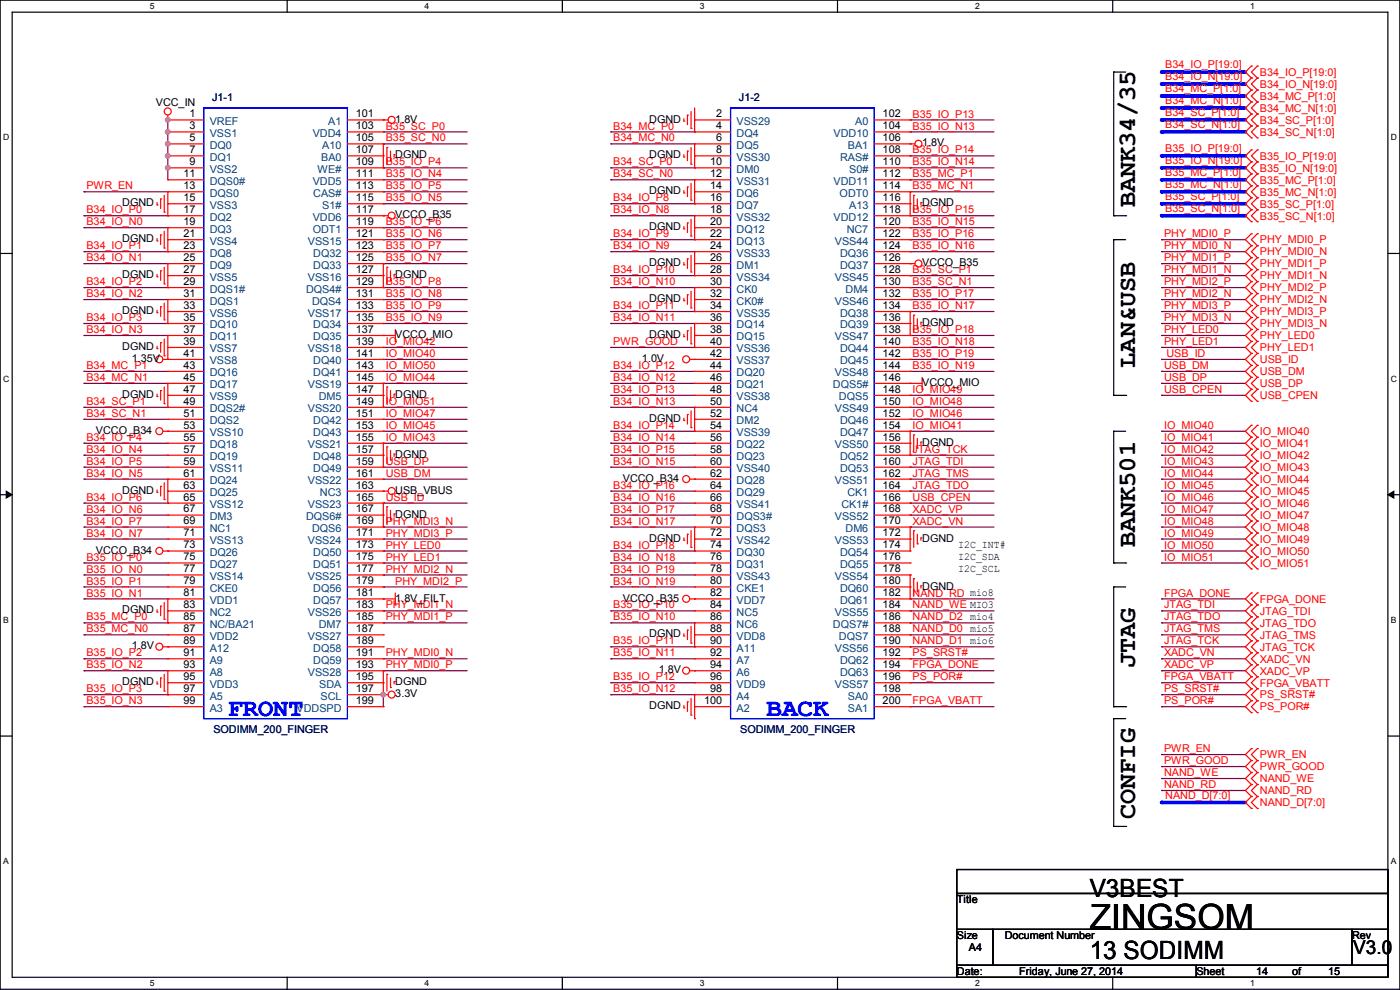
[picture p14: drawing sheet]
<svg xmlns="http://www.w3.org/2000/svg" width="297mm" height="210mm" viewBox="0 0 297 210" stroke-linecap="round" stroke-linejoin="round" font-family="sans-serif">
<defs><g id="words">
<text font-size="7.4" x="231.2" y="197.1">ZINGSOM</text>
<g font-size="5.3">
<text x="240.8" y="44" transform="rotate(-90 240.8 44)">BANK34/35</text>
<text x="240.8" y="78" transform="rotate(-90 240.8 78)">LAN&amp;USB</text>
<text x="240.8" y="116.1" transform="rotate(-90 240.8 116.1)">BANK501</text>
<text x="240.8" y="141.8" transform="rotate(-90 240.8 141.8)">JTAG</text>
<text x="240.8" y="173.8" transform="rotate(-90 240.8 173.8)">CONFIG</text>
<text x="231.2" y="190.2">V3BEST</text>
<text x="231.2" y="203.5">13 SODIMM</text>
</g>
<g font-size="5.3" fill="#00f">
<text x="48.3" y="151.8">FRONT</text>
<text x="162.6" y="151.8">BACK</text>
</g>
<text font-size="4.1" x="287.1" y="202.3">V3.0</text>
<g font-size="2.3" fill="#f00">
<text x="247.2" y="14.5">B34_IO_P[19:0]</text>
<text x="247.2" y="17.1">B34_IO_N[19:0]</text>
<text x="267.3" y="16.1">B34_IO_P[19:0]</text>
<text x="247.2" y="22.1">B34_MC_N[1:0]</text>
<text x="247.2" y="19.6">B34_MC_P[1:0]</text>
<text x="267.3" y="18.6">B34_IO_N[19:0]</text>
<text x="267.3" y="21.2">B34_MC_P[1:0]</text>
<text x="267.3" y="23.7">B34_MC_N[1:0]</text>
<text x="81.8" y="27.5">B35_SC_P0</text>
<text x="130.1" y="27.5">B34_MC_P0</text>
<text x="193.6" y="24.9">B35_IO_P13</text>
<text x="193.6" y="27.5">B35_IO_N13</text>
<text x="247.2" y="24.7">B34_SC_P[1:0]</text>
<text x="247.2" y="27.2">B34_SC_N[1:0]</text>
<text x="267.3" y="26.2">B34_SC_P[1:0]</text>
<text x="267.3" y="28.8">B34_SC_N[1:0]</text>
<text x="81.8" y="30">B35_SC_N0</text>
<text x="81.8" y="35.1">B35_IO_P4</text>
<text x="130.1" y="30">B34_MC_N0</text>
<text x="130.1" y="35.1">B34_SC_P0</text>
<text x="193.6" y="32.6">B35_IO_P14</text>
<text x="193.6" y="35.1">B35_IO_N14</text>
<text x="247.2" y="34.8">B35_IO_N[19:0]</text>
<text x="247.2" y="32.3">B35_IO_P[19:0]</text>
<text x="267.3" y="33.9">B35_IO_P[19:0]</text>
<text x="18.3" y="40.2">PWR_EN</text>
<text x="81.8" y="37.6">B35_IO_N4</text>
<text x="81.8" y="40.2">B35_IO_P5</text>
<text x="130.1" y="37.6">B34_SC_N0</text>
<text x="193.6" y="37.6">B35_MC_P1</text>
<text x="193.6" y="40.2">B35_MC_N1</text>
<text x="247.2" y="39.9">B35_MC_N[1:0]</text>
<text x="247.2" y="37.4">B35_MC_P[1:0]</text>
<text x="267.3" y="36.4">B35_IO_N[19:0]</text>
<text x="267.3" y="38.9">B35_MC_P[1:0]</text>
<text x="267.3" y="41.5">B35_MC_N[1:0]</text>
<text x="18.3" y="47.8">B34_IO_N0</text>
<text x="18.3" y="45.3">B34_IO_P0</text>
<text x="81.8" y="42.7">B35_IO_N5</text>
<text x="81.8" y="47.8">B35_IO_P6</text>
<text x="130.1" y="42.7">B34_IO_P8</text>
<text x="130.1" y="45.3">B34_IO_N8</text>
<text x="193.6" y="45.3">B35_IO_P15</text>
<text x="193.6" y="47.8">B35_IO_N15</text>
<text x="247.2" y="42.5">B35_SC_P[1:0]</text>
<text x="247.2" y="45">B35_SC_N[1:0]</text>
<text x="267.3" y="44">B35_SC_P[1:0]</text>
<text x="267.3" y="46.6">B35_SC_N[1:0]</text>
<text x="18.3" y="52.9">B34_IO_P1</text>
<text x="81.8" y="50.3">B35_IO_N6</text>
<text x="81.8" y="52.9">B35_IO_P7</text>
<text x="130.1" y="50.3">B34_IO_P9</text>
<text x="130.1" y="52.9">B34_IO_N9</text>
<text x="193.6" y="50.3">B35_IO_P16</text>
<text x="193.6" y="52.9">B35_IO_N16</text>
<text x="246.9" y="50.3">PHY_MDI0_P</text>
<text x="246.9" y="52.9">PHY_MDI0_N</text>
<text x="267.3" y="51.6">PHY_MDI0_P</text>
<text x="18.3" y="55.4">B34_IO_N1</text>
<text x="81.8" y="55.4">B35_IO_N7</text>
<text x="130.1" y="58">B34_IO_P10</text>
<text x="193.6" y="58">B35_SC_P1</text>
<text x="246.9" y="55.4">PHY_MDI1_P</text>
<text x="246.9" y="58">PHY_MDI1_N</text>
<text x="267.3" y="54.2">PHY_MDI0_N</text>
<text x="267.3" y="56.7">PHY_MDI1_P</text>
<text x="267.3" y="59.3">PHY_MDI1_N</text>
<text x="18.3" y="60.5">B34_IO_P2</text>
<text x="18.3" y="63">B34_IO_N2</text>
<text x="81.8" y="60.5">B35_IO_P8</text>
<text x="81.8" y="63">B35_IO_N8</text>
<text x="81.8" y="65.6">B35_IO_P9</text>
<text x="130.1" y="60.5">B34_IO_N10</text>
<text x="130.1" y="65.6">B34_IO_P11</text>
<text x="193.6" y="65.6">B35_IO_N17</text>
<text x="193.6" y="60.5">B35_SC_N1</text>
<text x="193.6" y="63">B35_IO_P17</text>
<text x="246.9" y="60.5">PHY_MDI2_P</text>
<text x="246.9" y="63">PHY_MDI2_N</text>
<text x="246.9" y="65.6">PHY_MDI3_P</text>
<text x="267.3" y="61.8">PHY_MDI2_P</text>
<text x="267.3" y="64.3">PHY_MDI2_N</text>
<text x="18.3" y="68.1">B34_IO_P3</text>
<text x="18.3" y="70.7">B34_IO_N3</text>
<text x="81.8" y="68.1">B35_IO_N9</text>
<text x="130.1" y="68.1">B34_IO_N11</text>
<text x="193.6" y="70.7">B35_IO_P18</text>
<text x="246.9" y="70.7">PHY_LED0</text>
<text x="246.9" y="68.1">PHY_MDI3_N</text>
<text x="267.3" y="72">PHY_LED0</text>
<text x="267.3" y="66.9">PHY_MDI3_P</text>
<text x="267.3" y="69.4">PHY_MDI3_N</text>
<text x="81.8" y="73.2">IO_MIO42</text>
<text x="81.8" y="75.7">IO_MIO40</text>
<text x="130.1" y="73.2">PWR_GOOD</text>
<text x="193.6" y="73.2">B35_IO_N18</text>
<text x="193.6" y="75.7">B35_IO_P19</text>
<text x="246.9" y="73.2">PHY_LED1</text>
<text x="247.5" y="75.7">USB_ID</text>
<text x="267.3" y="74.5">PHY_LED1</text>
<text x="267.3" y="77">USB_ID</text>
<text x="18.3" y="78.3">B34_MC_P1</text>
<text x="18.3" y="80.8">B34_MC_N1</text>
<text x="81.8" y="78.3">IO_MIO50</text>
<text x="81.8" y="80.8">IO_MIO44</text>
<text x="130.1" y="78.3">B34_IO_P12</text>
<text x="130.1" y="80.8">B34_IO_N12</text>
<text x="130.1" y="83.4">B34_IO_P13</text>
<text x="193.6" y="83.4">IO_MIO49</text>
<text x="193.6" y="78.3">B35_IO_N19</text>
<text x="246.9" y="83.4">USB_CPEN</text>
<text x="246.9" y="78.3">USB_DM</text>
<text x="246.9" y="80.8">USB_DP</text>
<text x="267.3" y="79.6">USB_DM</text>
<text x="267.3" y="82.1">USB_DP</text>
<text x="18.3" y="85.9">B34_SC_P1</text>
<text x="18.3" y="88.4">B34_SC_N1</text>
<text x="81.8" y="85.9">IO_MIO51</text>
<text x="81.8" y="88.4">IO_MIO47</text>
<text x="130.1" y="85.9">B34_IO_N13</text>
<text x="193.6" y="85.9">IO_MIO48</text>
<text x="193.6" y="88.4">IO_MIO46</text>
<text x="267.3" y="84.7">USB_CPEN</text>
<text x="18.3" y="93.5">B34_IO_P4</text>
<text x="81.8" y="93.5">IO_MIO43</text>
<text x="81.8" y="91">IO_MIO45</text>
<text x="130.1" y="91">B34_IO_P14</text>
<text x="130.1" y="93.5">B34_IO_N14</text>
<text x="193.6" y="91">IO_MIO41</text>
<text x="246.9" y="93.5">IO_MIO41</text>
<text x="246.9" y="91">IO_MIO40</text>
<text x="267.3" y="94.8">IO_MIO41</text>
<text x="267.3" y="92.3">IO_MIO40</text>
<text x="18.3" y="96.1">B34_IO_N4</text>
<text x="18.3" y="98.6">B34_IO_P5</text>
<text x="18.3" y="101.1">B34_IO_N5</text>
<text x="81.8" y="98.6">USB_DP</text>
<text x="81.8" y="101.1">USB_DM</text>
<text x="130.1" y="96.1">B34_IO_P15</text>
<text x="130.1" y="98.6">B34_IO_N15</text>
<text x="193.6" y="96.1">JTAG_TCK</text>
<text x="193.6" y="98.6">JTAG_TDI</text>
<text x="193.6" y="101.1">JTAG_TMS</text>
<text x="246.9" y="96.1">IO_MIO42</text>
<text x="246.9" y="98.6">IO_MIO43</text>
<text x="246.9" y="101.1">IO_MIO44</text>
<text x="267.3" y="97.4">IO_MIO42</text>
<text x="267.3" y="99.9">IO_MIO43</text>
<text x="18.3" y="106.2">B34_IO_P6</text>
<text x="81.8" y="106.2">USB_ID</text>
<text x="130.1" y="103.7">B34_IO_P16</text>
<text x="130.1" y="106.2">B34_IO_N16</text>
<text x="193.6" y="103.7">JTAG_TDO</text>
<text x="193.6" y="106.2">USB_CPEN</text>
<text x="246.9" y="103.7">IO_MIO45</text>
<text x="246.9" y="106.2">IO_MIO46</text>
<text x="267.3" y="105">IO_MIO45</text>
<text x="267.3" y="102.4">IO_MIO44</text>
<text x="267.3" y="107.5">IO_MIO46</text>
<text x="18.3" y="108.8">B34_IO_N6</text>
<text x="18.3" y="111.3">B34_IO_P7</text>
<text x="18.3" y="113.8">B34_IO_N7</text>
<text x="81.8" y="113.8">PHY_MDI3_P</text>
<text x="81.8" y="111.3">PHY_MDI3_N</text>
<text x="130.1" y="111.3">B34_IO_N17</text>
<text x="130.1" y="108.8">B34_IO_P17</text>
<text x="193.6" y="111.3">XADC_VN</text>
<text x="193.6" y="108.8">XADC_VP</text>
<text x="246.9" y="113.8">IO_MIO49</text>
<text x="246.9" y="108.8">IO_MIO47</text>
<text x="246.9" y="111.3">IO_MIO48</text>
<text x="267.3" y="110.1">IO_MIO47</text>
<text x="267.3" y="112.6">IO_MIO48</text>
<text x="18.3" y="118.9">B35_IO_P0</text>
<text x="81.8" y="118.9">PHY_LED1</text>
<text x="81.8" y="116.4">PHY_LED0</text>
<text x="130.1" y="116.4">B34_IO_P18</text>
<text x="130.1" y="118.9">B34_IO_N18</text>
<text x="246.9" y="116.4">IO_MIO50</text>
<text x="246.9" y="118.9">IO_MIO51</text>
<text x="267.3" y="117.7">IO_MIO50</text>
<text x="267.3" y="115.1">IO_MIO49</text>
<text x="18.3" y="121.5">B35_IO_N0</text>
<text x="18.3" y="124">B35_IO_P1</text>
<text x="81.8" y="121.5">PHY_MDI2_N</text>
<text x="83.9" y="124">PHY_MDI2_P</text>
<text x="130.1" y="121.5">B34_IO_P19</text>
<text x="130.1" y="124">B34_IO_N19</text>
<text x="267.3" y="120.2">IO_MIO51</text>
<text x="18.3" y="126.5">B35_IO_N1</text>
<text x="18.3" y="131.6">B35_MC_P0</text>
<text x="81.8" y="129.1">PHY_MDI1_N</text>
<text x="81.8" y="131.6">PHY_MDI1_P</text>
<text x="130.1" y="129.1">B35_IO_P10</text>
<text x="130.1" y="131.6">B35_IO_N10</text>
<text x="193.6" y="131.6">NAND_D2 mio4</text>
<text x="193.6" y="129.1">NAND_WE MIO3</text>
<text x="193.6" y="126.5">NAND_RD mio8</text>
<text x="246.9" y="129.1">JTAG_TDI</text>
<text x="246.9" y="131.6">JTAG_TDO</text>
<text x="246.9" y="126.5">FPGA_DONE</text>
<text x="267.3" y="127.8">FPGA_DONE</text>
<text x="267.3" y="130.4">JTAG_TDI</text>
<text x="18.3" y="134.2">B35_MC_N0</text>
<text x="130.1" y="136.7">B35_IO_P11</text>
<text x="193.6" y="134.2">NAND_D0 mio5</text>
<text x="193.6" y="136.7">NAND_D1 mio6</text>
<text x="246.9" y="136.7">JTAG_TCK</text>
<text x="246.9" y="134.2">JTAG_TMS</text>
<text x="267.3" y="132.9">JTAG_TDO</text>
<text x="267.3" y="135.5">JTAG_TMS</text>
<text x="18.3" y="139.2">B35_IO_P2</text>
<text x="18.3" y="141.8">B35_IO_N2</text>
<text x="81.8" y="141.8">PHY_MDI0_P</text>
<text x="81.8" y="139.2">PHY_MDI0_N</text>
<text x="130.1" y="139.2">B35_IO_N11</text>
<text x="193.6" y="139.2">PS_SRST#</text>
<text x="193.6" y="141.8">FPGA_DONE</text>
<text x="246.9" y="139.2">XADC_VN</text>
<text x="246.9" y="141.8">XADC_VP</text>
<text x="267.3" y="143.1">XADC_VP</text>
<text x="267.3" y="138">JTAG_TCK</text>
<text x="267.3" y="140.5">XADC_VN</text>
<text x="18.3" y="146.9">B35_IO_P3</text>
<text x="18.3" y="149.4">B35_IO_N3</text>
<text x="130.1" y="144.3">B35_IO_P12</text>
<text x="130.1" y="146.9">B35_IO_N12</text>
<text x="193.6" y="144.3">PS_POR#</text>
<text x="193.6" y="149.4">FPGA_VBATT</text>
<text x="246.9" y="146.9">PS_SRST#</text>
<text x="246.9" y="149.4">PS_POR#</text>
<text x="246.9" y="144.3">FPGA_VBATT</text>
<text x="267.3" y="148.2">PS_SRST#</text>
<text x="267.3" y="145.6">FPGA_VBATT</text>
<text x="267.3" y="150.7">PS_POR#</text>
<text x="246.9" y="159.6">PWR_EN</text>
<text x="267.3" y="160.9">PWR_EN</text>
<text x="246.9" y="162.1">PWR_GOOD</text>
<text x="246.9" y="164.6">NAND_WE</text>
<text x="246.9" y="167.2">NAND_RD</text>
<text x="267.3" y="163.4">PWR_GOOD</text>
<text x="267.3" y="165.9">NAND_WE</text>
<text x="247.2" y="169.5">NAND_D[7:0]</text>
<text x="267.3" y="168.5">NAND_RD</text>
<text x="267.3" y="171">NAND_D[7:0]</text>
</g>
<g font-size="2.3">
<text x="33.1" y="22.4">VCC_IN</text>
<text x="40.2" y="24.9">1</text>
<text x="40.2" y="27.4">3</text>
<text x="40.2" y="30">5</text>
<text x="75.5" y="24.9">101</text>
<text x="75.5" y="27.4">103</text>
<text x="75.5" y="30">105</text>
<text x="83.9" y="26">1.8V</text>
<text x="137.7" y="26">DGND</text>
<text x="151.9" y="24.9">2</text>
<text x="151.9" y="27.4">4</text>
<text x="151.9" y="30">6</text>
<text x="187.3" y="24.9">102</text>
<text x="187.3" y="27.4">104</text>
<text x="187.3" y="30">106</text>
<text x="40.2" y="32.5">7</text>
<text x="40.2" y="35.1">9</text>
<text x="75.5" y="32.5">107</text>
<text x="75.5" y="35.1">109</text>
<text x="83.9" y="33.6">DGND</text>
<text x="137.7" y="33.6">DGND</text>
<text x="150.7" y="35.1">10</text>
<text x="151.9" y="32.5">8</text>
<text x="187.3" y="32.5">108</text>
<text x="187.3" y="35.1">110</text>
<text x="195.6" y="31.1">1.8V</text>
<text x="38.9" y="37.6">11</text>
<text x="38.9" y="40.1">13</text>
<text x="75.5" y="37.6">111</text>
<text x="75.5" y="40.1">113</text>
<text x="137.7" y="41.2">DGND</text>
<text x="150.7" y="37.6">12</text>
<text x="150.7" y="40.1">14</text>
<text x="187.3" y="37.6">112</text>
<text x="187.3" y="40.1">114</text>
<text x="26" y="43.8">DGND</text>
<text x="38.9" y="42.7">15</text>
<text x="38.9" y="45.2">17</text>
<text x="38.9" y="47.8">19</text>
<text x="75.5" y="42.7">115</text>
<text x="75.5" y="45.2">117</text>
<text x="75.5" y="47.8">119</text>
<text x="83.9" y="46.3">VCCO_B35</text>
<text x="150.7" y="42.7">16</text>
<text x="150.7" y="45.2">18</text>
<text x="150.7" y="47.8">20</text>
<text x="187.3" y="42.7">116</text>
<text x="187.3" y="45.2">118</text>
<text x="187.3" y="47.8">120</text>
<text x="195.6" y="43.8">DGND</text>
<text x="26" y="51.4">DGND</text>
<text x="38.9" y="50.3">21</text>
<text x="38.9" y="52.8">23</text>
<text x="75.5" y="50.3">121</text>
<text x="75.5" y="52.8">123</text>
<text x="137.7" y="48.9">DGND</text>
<text x="150.7" y="50.3">22</text>
<text x="150.7" y="52.8">24</text>
<text x="187.3" y="50.3">122</text>
<text x="187.3" y="52.8">124</text>
<text x="26" y="59">DGND</text>
<text x="38.9" y="55.4">25</text>
<text x="38.9" y="57.9">27</text>
<text x="75.5" y="55.4">125</text>
<text x="75.5" y="57.9">127</text>
<text x="83.9" y="59">DGND</text>
<text x="137.7" y="56.5">DGND</text>
<text x="150.7" y="55.4">26</text>
<text x="150.7" y="57.9">28</text>
<text x="187.3" y="55.4">126</text>
<text x="187.3" y="57.9">128</text>
<text x="195.6" y="56.5">VCCO_B35</text>
<text x="38.9" y="60.5">29</text>
<text x="38.9" y="63">31</text>
<text x="38.9" y="65.5">33</text>
<text x="75.5" y="60.5">129</text>
<text x="75.5" y="63">131</text>
<text x="75.5" y="65.5">133</text>
<text x="137.7" y="64.1">DGND</text>
<text x="150.7" y="60.5">30</text>
<text x="150.7" y="63">32</text>
<text x="150.7" y="65.5">34</text>
<text x="187.3" y="60.5">130</text>
<text x="187.3" y="63">132</text>
<text x="187.3" y="65.5">134</text>
<text x="26" y="66.6">DGND</text>
<text x="38.9" y="68.1">35</text>
<text x="38.9" y="70.6">37</text>
<text x="75.5" y="68.1">135</text>
<text x="75.5" y="70.6">137</text>
<text x="83.9" y="71.7">VCCO_MIO</text>
<text x="137.7" y="71.7">DGND</text>
<text x="150.7" y="68.1">36</text>
<text x="150.7" y="70.6">38</text>
<text x="187.3" y="68.1">136</text>
<text x="187.3" y="70.6">138</text>
<text x="195.6" y="69.2">DGND</text>
<text x="26" y="74.3">DGND</text>
<text x="28" y="76.8">1.35V</text>
<text x="38.9" y="73.2">39</text>
<text x="38.9" y="75.7">41</text>
<text x="75.5" y="73.2">139</text>
<text x="75.5" y="75.7">141</text>
<text x="136.2" y="76.8">1.0V</text>
<text x="150.7" y="73.2">40</text>
<text x="150.7" y="75.7">42</text>
<text x="187.3" y="73.2">140</text>
<text x="187.3" y="75.7">142</text>
<text x="38.9" y="78.2">43</text>
<text x="38.9" y="80.8">45</text>
<text x="38.9" y="83.3">47</text>
<text x="75.5" y="78.2">143</text>
<text x="75.5" y="80.8">145</text>
<text x="75.5" y="83.3">147</text>
<text x="150.7" y="78.2">44</text>
<text x="150.7" y="80.8">46</text>
<text x="150.7" y="83.3">48</text>
<text x="187.3" y="78.2">144</text>
<text x="187.3" y="80.8">146</text>
<text x="187.3" y="83.3">148</text>
<text x="195.6" y="81.9">VCCO_MIO</text>
<text x="26" y="84.4">DGND</text>
<text x="38.9" y="85.9">49</text>
<text x="38.9" y="88.4">51</text>
<text x="75.5" y="85.9">149</text>
<text x="75.5" y="88.4">151</text>
<text x="83.9" y="84.4">DGND</text>
<text x="137.7" y="89.5">DGND</text>
<text x="150.7" y="85.9">50</text>
<text x="150.7" y="88.4">52</text>
<text x="187.3" y="85.9">150</text>
<text x="187.3" y="88.4">152</text>
<text x="20.4" y="92">VCCO_B34</text>
<text x="38.9" y="90.9">53</text>
<text x="38.9" y="93.5">55</text>
<text x="75.5" y="90.9">153</text>
<text x="75.5" y="93.5">155</text>
<text x="150.7" y="90.9">54</text>
<text x="150.7" y="93.5">56</text>
<text x="187.3" y="90.9">154</text>
<text x="187.3" y="93.5">156</text>
<text x="195.6" y="94.6">DGND</text>
<text x="38.9" y="96">57</text>
<text x="38.9" y="98.6">59</text>
<text x="38.9" y="101.1">61</text>
<text x="75.5" y="96">157</text>
<text x="75.5" y="98.6">159</text>
<text x="75.5" y="101.1">161</text>
<text x="83.9" y="97.1">DGND</text>
<text x="150.7" y="96">58</text>
<text x="150.7" y="98.6">60</text>
<text x="150.7" y="101.1">62</text>
<text x="187.3" y="96">158</text>
<text x="187.3" y="98.6">160</text>
<text x="187.3" y="101.1">162</text>
<text x="26" y="104.7">DGND</text>
<text x="38.9" y="103.6">63</text>
<text x="38.9" y="106.2">65</text>
<text x="75.5" y="103.6">163</text>
<text x="75.5" y="106.2">165</text>
<text x="83.9" y="104.7">USB_VBUS</text>
<text x="132.1" y="102.2">VCCO_B34</text>
<text x="150.7" y="103.6">64</text>
<text x="150.7" y="106.2">66</text>
<text x="187.3" y="103.6">164</text>
<text x="187.3" y="106.2">166</text>
<text x="38.9" y="108.7">67</text>
<text x="38.9" y="111.3">69</text>
<text x="38.9" y="113.8">71</text>
<text x="75.5" y="108.7">167</text>
<text x="75.5" y="111.3">169</text>
<text x="75.5" y="113.8">171</text>
<text x="83.9" y="109.8">DGND</text>
<text x="150.7" y="108.7">68</text>
<text x="150.7" y="111.3">70</text>
<text x="150.7" y="113.8">72</text>
<text x="187.3" y="108.7">168</text>
<text x="187.3" y="111.3">170</text>
<text x="187.3" y="113.8">172</text>
<text x="20.4" y="117.4">VCCO_B34</text>
<text x="38.9" y="116.3">73</text>
<text x="38.9" y="118.9">75</text>
<text x="75.5" y="116.3">173</text>
<text x="75.5" y="118.9">175</text>
<text x="137.7" y="114.9">DGND</text>
<text x="150.7" y="116.3">74</text>
<text x="150.7" y="118.9">76</text>
<text x="187.3" y="116.3">174</text>
<text x="187.3" y="118.9">176</text>
<text x="195.6" y="114.9">DGND</text>
<text x="203.2" y="116.2">I2C_INT#</text>
<text x="203.2" y="118.7">I2C_SDA</text>
<text x="38.9" y="121.4">77</text>
<text x="38.9" y="124">79</text>
<text x="75.5" y="121.4">177</text>
<text x="75.5" y="124">179</text>
<text x="150.7" y="121.4">78</text>
<text x="150.7" y="124">80</text>
<text x="187.3" y="121.4">178</text>
<text x="187.3" y="124">180</text>
<text x="195.6" y="125.1">DGND</text>
<text x="203.2" y="121.3">I2C_SCL</text>
<text x="26" y="130.1">DGND</text>
<text x="38.9" y="126.5">81</text>
<text x="38.9" y="129">83</text>
<text x="38.9" y="131.6">85</text>
<text x="75.5" y="126.5">181</text>
<text x="75.5" y="129">183</text>
<text x="75.5" y="131.6">185</text>
<text x="83.9" y="127.6">1.8V_FILT</text>
<text x="132.1" y="127.6">VCCO_B35</text>
<text x="150.7" y="126.5">82</text>
<text x="150.7" y="129">84</text>
<text x="150.7" y="131.6">86</text>
<text x="187.3" y="126.5">182</text>
<text x="187.3" y="129">184</text>
<text x="187.3" y="131.6">186</text>
<text x="28" y="137.8">1.8V</text>
<text x="38.9" y="134.1">87</text>
<text x="38.9" y="136.7">89</text>
<text x="75.5" y="134.1">187</text>
<text x="75.5" y="136.7">189</text>
<text x="137.7" y="135.2">DGND</text>
<text x="150.7" y="134.1">88</text>
<text x="150.7" y="136.7">90</text>
<text x="187.3" y="134.1">188</text>
<text x="187.3" y="136.7">190</text>
<text x="38.9" y="139.2">91</text>
<text x="38.9" y="141.7">93</text>
<text x="75.5" y="139.2">191</text>
<text x="75.5" y="141.7">193</text>
<text x="139.8" y="142.8">1.8V</text>
<text x="150.7" y="139.2">92</text>
<text x="150.7" y="141.7">94</text>
<text x="187.3" y="139.2">192</text>
<text x="187.3" y="141.7">194</text>
<text x="26" y="145.4">DGND</text>
<text x="38.9" y="144.3">95</text>
<text x="38.9" y="146.8">97</text>
<text x="38.9" y="149.4">99</text>
<text x="75.5" y="144.3">195</text>
<text x="75.5" y="146.8">197</text>
<text x="75.5" y="149.4">199</text>
<text x="83.9" y="145.4">DGND</text>
<text x="83.9" y="147.9">3.3V</text>
<text x="149.4" y="149.4">100</text>
<text x="150.7" y="144.3">96</text>
<text x="150.7" y="146.8">98</text>
<text x="187.3" y="144.3">196</text>
<text x="187.3" y="146.8">198</text>
<text x="187.3" y="149.4">200</text>
<text x="137.7" y="150.5">DGND</text>
<text x="203" y="191.6">Title</text>
<text x="203" y="199.2">Size</text>
<text x="205.5" y="201.8">A4</text>
<text x="213.2" y="199.2">Document Number</text>
<text x="286.8" y="199.2">Rev</text>
<text x="203" y="206.8">Date:</text>
<text x="216.2" y="206.8">Friday, June 27, 2014</text>
<text x="253.8" y="206.8">Sheet</text>
<text x="266.5" y="206.8">14</text>
<text x="274.1" y="206.8">of</text>
<text x="281.7" y="206.8">15</text>
</g>
<g font-size="2.3" fill="#000080">
<text x="45" y="21.4">J1-1</text>
<text x="156.8" y="21.4">J1-2</text>
<text x="45.3" y="155.5">SODIMM_200_FINGER</text>
<text x="157" y="155.5">SODIMM_200_FINGER</text>
</g>
<g font-size="2.3" fill="#004080">
<text x="44.5" y="26.5">VREF</text>
<text x="44.5" y="29">VSS1</text>
<text x="66.3" y="29">VDD4</text>
<text x="69.6" y="26.5">A1</text>
<text x="156.3" y="26.5">VSS29</text>
<text x="156.3" y="29">DQ4</text>
<text x="176.8" y="29">VDD10</text>
<text x="181.4" y="26.5">A0</text>
<text x="44.5" y="31.6">DQ0</text>
<text x="44.5" y="34.1">DQ1</text>
<text x="68.1" y="34.1">BA0</text>
<text x="68.4" y="31.6">A10</text>
<text x="156.3" y="31.6">DQ5</text>
<text x="156.3" y="34.1">VSS30</text>
<text x="178.2" y="34.1">RAS#</text>
<text x="179.9" y="31.6">BA1</text>
<text x="44.5" y="36.7">VSS2</text>
<text x="44.5" y="39.2">DQS0#</text>
<text x="44.5" y="41.7">DQS0</text>
<text x="66.3" y="39.2">VDD5</text>
<text x="66.5" y="41.7">CAS#</text>
<text x="67.4" y="36.7">WE#</text>
<text x="156.3" y="36.7">DM0</text>
<text x="156.3" y="39.2">VSS31</text>
<text x="156.3" y="41.7">DQ6</text>
<text x="176.8" y="39.2">VDD11</text>
<text x="178.1" y="41.7">ODT0</text>
<text x="180.1" y="36.7">S0#</text>
<text x="44.5" y="44.3">VSS3</text>
<text x="44.5" y="46.8">DQ2</text>
<text x="66.3" y="46.8">VDD6</text>
<text x="68.4" y="44.3">S1#</text>
<text x="156.3" y="44.3">DQ7</text>
<text x="156.3" y="46.8">VSS32</text>
<text x="176.8" y="46.8">VDD12</text>
<text x="180.1" y="44.3">A13</text>
<text x="44.5" y="49.4">DQ3</text>
<text x="44.5" y="51.9">VSS4</text>
<text x="65.3" y="51.9">VSS15</text>
<text x="66.3" y="49.4">ODT1</text>
<text x="156.3" y="49.4">DQ12</text>
<text x="156.3" y="51.9">DQ13</text>
<text x="177.1" y="51.9">VSS44</text>
<text x="179.6" y="49.4">NC7</text>
<text x="44.5" y="54.4">DQ8</text>
<text x="44.5" y="57">DQ9</text>
<text x="44.5" y="59.5">VSS5</text>
<text x="65.3" y="59.5">VSS16</text>
<text x="66.5" y="54.4">DQ32</text>
<text x="66.5" y="57">DQ33</text>
<text x="156.3" y="54.4">VSS33</text>
<text x="156.3" y="57">DM1</text>
<text x="156.3" y="59.5">VSS34</text>
<text x="177.1" y="59.5">VSS45</text>
<text x="178.2" y="54.4">DQ36</text>
<text x="178.2" y="57">DQ37</text>
<text x="44.5" y="62.1">DQS1#</text>
<text x="44.5" y="64.6">DQS1</text>
<text x="64.9" y="62.1">DQS4#</text>
<text x="66.2" y="64.6">DQS4</text>
<text x="156.3" y="62.1">CK0</text>
<text x="156.3" y="64.6">CK0#</text>
<text x="177.1" y="64.6">VSS46</text>
<text x="179.4" y="62.1">DM4</text>
<text x="44.5" y="67.1">VSS6</text>
<text x="44.5" y="69.7">DQ10</text>
<text x="65.3" y="67.1">VSS17</text>
<text x="66.5" y="69.7">DQ34</text>
<text x="156.3" y="67.1">VSS35</text>
<text x="156.3" y="69.7">DQ14</text>
<text x="178.2" y="67.1">DQ38</text>
<text x="178.2" y="69.7">DQ39</text>
<text x="44.5" y="72.2">DQ11</text>
<text x="44.5" y="74.8">VSS7</text>
<text x="44.5" y="77.3">VSS8</text>
<text x="65.3" y="74.8">VSS18</text>
<text x="66.5" y="72.2">DQ35</text>
<text x="66.5" y="77.3">DQ40</text>
<text x="156.3" y="72.2">DQ15</text>
<text x="156.3" y="74.8">VSS36</text>
<text x="156.3" y="77.3">VSS37</text>
<text x="177.1" y="72.2">VSS47</text>
<text x="178.2" y="74.8">DQ44</text>
<text x="178.2" y="77.3">DQ45</text>
<text x="44.5" y="79.8">DQ16</text>
<text x="44.5" y="82.4">DQ17</text>
<text x="65.3" y="82.4">VSS19</text>
<text x="66.5" y="79.8">DQ41</text>
<text x="156.3" y="79.8">DQ20</text>
<text x="156.3" y="82.4">DQ21</text>
<text x="176.7" y="82.4">DQS5#</text>
<text x="177.1" y="79.8">VSS48</text>
<text x="44.5" y="84.9">VSS9</text>
<text x="44.5" y="87.5">DQS2#</text>
<text x="65.3" y="87.5">VSS20</text>
<text x="67.6" y="84.9">DM5</text>
<text x="156.3" y="84.9">VSS38</text>
<text x="156.3" y="87.5">NC4</text>
<text x="177.1" y="87.5">VSS49</text>
<text x="178" y="84.9">DQS5</text>
<text x="44.5" y="90">DQS2</text>
<text x="44.5" y="92.5">VSS10</text>
<text x="44.5" y="95.1">DQ18</text>
<text x="65.3" y="95.1">VSS21</text>
<text x="66.5" y="90">DQ42</text>
<text x="66.5" y="92.5">DQ43</text>
<text x="156.3" y="90">DM2</text>
<text x="156.3" y="92.5">VSS39</text>
<text x="156.3" y="95.1">DQ22</text>
<text x="177.1" y="95.1">VSS50</text>
<text x="178.2" y="90">DQ46</text>
<text x="178.2" y="92.5">DQ47</text>
<text x="44.5" y="97.6">DQ19</text>
<text x="44.5" y="100.2">VSS11</text>
<text x="66.5" y="97.6">DQ48</text>
<text x="66.5" y="100.2">DQ49</text>
<text x="156.3" y="97.6">DQ23</text>
<text x="156.3" y="100.2">VSS40</text>
<text x="178.2" y="97.6">DQ52</text>
<text x="178.2" y="100.2">DQ53</text>
<text x="44.5" y="102.7">DQ24</text>
<text x="44.5" y="105.2">DQ25</text>
<text x="44.5" y="107.8">VSS12</text>
<text x="65.3" y="102.7">VSS22</text>
<text x="65.3" y="107.8">VSS23</text>
<text x="67.9" y="105.2">NC3</text>
<text x="156.3" y="102.7">DQ28</text>
<text x="156.3" y="105.2">DQ29</text>
<text x="156.3" y="107.8">VSS41</text>
<text x="177.1" y="102.7">VSS51</text>
<text x="178.5" y="107.8">CK1#</text>
<text x="179.8" y="105.2">CK1</text>
<text x="44.5" y="110.3">DM3</text>
<text x="44.5" y="112.9">NC1</text>
<text x="64.9" y="110.3">DQS6#</text>
<text x="66.2" y="112.9">DQS6</text>
<text x="156.3" y="110.3">DQS3#</text>
<text x="156.3" y="112.9">DQS3</text>
<text x="177.1" y="110.3">VSS52</text>
<text x="179.4" y="112.9">DM6</text>
<text x="44.5" y="115.4">VSS13</text>
<text x="44.5" y="117.9">DQ26</text>
<text x="65.3" y="115.4">VSS24</text>
<text x="66.5" y="117.9">DQ50</text>
<text x="156.3" y="115.4">VSS42</text>
<text x="156.3" y="117.9">DQ30</text>
<text x="177.1" y="115.4">VSS53</text>
<text x="178.2" y="117.9">DQ54</text>
<text x="44.5" y="120.5">DQ27</text>
<text x="44.5" y="123">VSS14</text>
<text x="44.5" y="125.6">CKE0</text>
<text x="65.3" y="123">VSS25</text>
<text x="66.5" y="120.5">DQ51</text>
<text x="66.5" y="125.6">DQ56</text>
<text x="156.3" y="120.5">DQ31</text>
<text x="156.3" y="123">VSS43</text>
<text x="156.3" y="125.6">CKE1</text>
<text x="177.1" y="123">VSS54</text>
<text x="178.2" y="120.5">DQ55</text>
<text x="178.2" y="125.6">DQ60</text>
<text x="44.5" y="128.1">VDD1</text>
<text x="44.5" y="130.6">NC2</text>
<text x="65.3" y="130.6">VSS26</text>
<text x="66.5" y="128.1">DQ57</text>
<text x="156.3" y="128.1">VDD7</text>
<text x="156.3" y="130.6">NC5</text>
<text x="177.1" y="130.6">VSS55</text>
<text x="178.2" y="128.1">DQ61</text>
<text x="44.5" y="133.2">NC/BA21</text>
<text x="44.5" y="135.7">VDD2</text>
<text x="65.3" y="135.7">VSS27</text>
<text x="67.6" y="133.2">DM7</text>
<text x="156.3" y="133.2">NC6</text>
<text x="156.3" y="135.7">VDD8</text>
<text x="176.7" y="133.2">DQS7#</text>
<text x="178" y="135.7">DQS7</text>
<text x="44.5" y="138.3">A12</text>
<text x="44.5" y="140.8">A9</text>
<text x="44.5" y="143.3">A8</text>
<text x="65.3" y="143.3">VSS28</text>
<text x="66.5" y="138.3">DQ58</text>
<text x="66.5" y="140.8">DQ59</text>
<text x="156.3" y="138.3">A11</text>
<text x="156.3" y="140.8">A7</text>
<text x="156.3" y="143.3">A6</text>
<text x="177.1" y="138.3">VSS56</text>
<text x="178.2" y="140.8">DQ62</text>
<text x="178.2" y="143.3">DQ63</text>
<text x="44.5" y="145.9">VDD3</text>
<text x="44.5" y="148.4">A5</text>
<text x="67.7" y="145.9">SDA</text>
<text x="68" y="148.4">SCL</text>
<text x="156.3" y="145.9">VDD9</text>
<text x="156.3" y="148.4">A4</text>
<text x="177.1" y="145.9">VSS57</text>
<text x="179.9" y="148.4">SA0</text>
<text x="44.5" y="151">A3</text>
<text x="62.9" y="151">VDDSPD</text>
<text x="156.3" y="151">A2</text>
<text x="179.9" y="151">SA1</text>
</g>
<g font-size="1.8">
<text x="31.8" y="1.9">5</text>
<text x="90.1" y="1.9">4</text>
<text x="148.5" y="1.9">3</text>
<text x="206.8" y="1.9">2</text>
<text x="265.2" y="1.9">1</text>
<text x=".7" y="29.8">D</text>
<text x="295.1" y="29.8">D</text>
<text x=".7" y="80.9">C</text>
<text x="295.1" y="80.9">C</text>
<text x=".7" y="132.1">B</text>
<text x="295.1" y="132.1">B</text>
<text x=".7" y="183.3">A</text>
<text x="295.1" y="183.3">A</text>
<text x="31.8" y="209.2">5</text>
<text x="90.1" y="209.2">4</text>
<text x="148.5" y="209.2">3</text>
<text x="206.8" y="209.2">2</text>
<text x="265.2" y="209.2">1</text>
</g>
</g></defs>
<path d="M0 0h297v209.8h-297zM2.6 2.6h291.8v204.7h-291.8z" fill="none" stroke="#000" stroke-width=".25"/>
<g fill="#fff">
<path d="M31.7 .3h1v2h-1z"/>
<path d="M31.7 207.6h1v1.9h-1z"/>
</g>
<path d="M60.9 0v2.6M60.9 207.3v2.5" fill="none" stroke="#000" stroke-width=".25"/>
<g fill="#fff">
<path d="M90.1 .3h1v2h-1z"/>
<path d="M90.1 207.6h1v1.9h-1z"/>
</g>
<path d="M119.3 0v2.6M119.3 207.3v2.5" fill="none" stroke="#000" stroke-width=".25"/>
<g fill="#fff">
<path d="M148.5 .3h.9v2h-.9z"/>
<path d="M148.5 207.6h.9v1.9h-.9z"/>
</g>
<path d="M177.7 0v2.6M177.7 207.3v2.5" fill="none" stroke="#000" stroke-width=".25"/>
<g fill="#fff">
<path d="M206.8 .3h1v2h-1z"/>
<path d="M206.8 207.6h1v1.9h-1z"/>
</g>
<path d="M236.1 0v2.6M236.1 207.3v2.5" fill="none" stroke="#000" stroke-width=".25"/>
<g fill="#fff">
<path d="M265.2 .3h1v2h-1z"/>
<path d="M265.2 207.6h1v1.9h-1z"/>
<path d="M.7 28.2h1.2v1.9h-1.2z"/>
<path d="M295.1 28.2h1.2v1.9h-1.2z"/>
<path d="M.7 79.3h1.2v2h-1.2z"/>
<path d="M295.1 79.3h1.2v2h-1.2z"/>
</g>
<path d="M0 53.8h2.6M294.4 53.8h2.6" fill="none" stroke="#000" stroke-width=".25"/>
<g fill="#fff">
<path d="M.7 130.5h1.2v2h-1.2z"/>
<path d="M295.1 130.5h1.1v2h-1.1z"/>
</g>
<path d="M0 104.9h2.6M294.4 104.9h2.6" fill="none" stroke="#000" stroke-width=".25"/>
<path d="M1.3 104.2l1.3 .7-1.3 .8zM294.4 104.9l1.3-.7v1.5z" fill="#000" stroke="#000" stroke-width=".21"/>
<g fill="#fff">
<path d="M.7 181.7h1.2v2h-1.2z"/>
<path d="M295.1 181.7h1.1v2h-1.1z"/>
</g>
<g fill="none" stroke="#000" stroke-width=".25">
<path d="M236.3 15.3h.1M236.3 15.3v30.5M236.3 15.3h2.5M236.3 50.8h.1M236.3 45.8h.1M236.3 50.8v33.1M236.3 50.8h2.5M236.3 45.8h2.5M238.8 45.8h.1M236.3 91.5h.1M236.3 83.9h.1M236.3 91.5h2.5"/>
<path d="M236.3 91.5v27.9M236.3 83.9h2.5M238.8 83.9h.1M236.3 119.4h.1M236.3 119.4h2.5M238.8 119.4h.1M236.3 124.5h.1M236.3 124.5v25.4M236.3 124.5h2.5M0 156.1h2.6M236.3 149.9h.1M236.3 152.4h.1"/>
<path d="M236.3 152.4v22.9M236.3 149.9h2.5M236.3 152.4h2.5M238.8 149.9h.1M294.4 156.1h2.6M236.3 175.3h.1M236.3 175.3h2.5M238.8 175.3h.1"/>
</g>
<g fill="none" stroke="#800040" stroke-width=".25">
<path d="M35.6 35.6h.1M35.6 28h.1M35.6 25.4h.1M35.6 33.1h.1M35.6 30.5h.1M35.6 25.4v12.7M81.3 28h.1M81.3 30.5h.1M81.3 35.6h.1M81.3 38.1h.1M81.3 30.5h17.8M81.3 28h17.8"/>
<path d="M81.3 35.6h17.8M81.3 38.1h17.8M129.6 30.5h.1M129.6 28h.1M129.6 35.6h.1M129.6 38.1h.1M129.6 30.5h17.8M129.6 28h17.8M129.6 35.6h17.8M129.6 38.1h17.8M193.1 25.4h.1M193.1 28h.1"/>
<path d="M193.1 33.1h.1M193.1 35.6h.1M193.1 38.1h.1M193.1 28h17.8M193.1 35.6h17.8M193.1 38.1h17.8M193.1 25.4h17.8M193.1 33.1h17.8M17.8 40.7h.1M17.8 48.3h.1M17.8 45.8h.1M17.8 53.4h.1"/>
<path d="M17.8 55.9h.1M17.8 40.7h17.8M17.8 48.3h17.8M17.8 45.8h17.8M17.8 53.4h17.8M17.8 55.9h17.8M81.3 40.7h.1M81.3 43.2h.1M81.3 48.3h.1M81.3 50.8h.1M81.3 53.4h.1M81.3 55.9h.1"/>
<path d="M81.3 40.7h17.8M81.3 48.3h17.8M81.3 53.4h17.8M81.3 55.9h17.8M81.3 43.2h17.8M81.3 50.8h17.8M129.6 43.2h.1M129.6 45.8h.1M129.6 50.8h.1M129.6 53.4h.1M129.6 58.5h.1M129.6 45.8h17.8"/>
<path d="M129.6 53.4h17.8M129.6 43.2h17.8M129.6 50.8h17.8M129.6 58.5h17.8M193.1 40.7h.1M193.1 50.8h.1M193.1 53.4h.1M193.1 45.8h.1M193.1 48.3h.1M193.1 58.5h.1M193.1 40.7h17.8M193.1 48.3h17.8"/>
<path d="M193.1 45.8h17.8M193.1 53.4h17.8M193.1 50.8h17.8M193.1 58.5h17.8M246.4 55.9h.1M246.4 58.5h.1M246.4 50.8h.1M246.4 53.4h.1M246.4 53.4h17.8M246.4 55.9h17.8M246.4 50.8h17.8M246.4 58.5h17.8"/>
<path d="M17.8 61h.1M17.8 63.5h.1M17.8 68.6h.1M17.8 71.2h.1M17.8 78.8h.1M17.8 78.8h17.8M17.8 61h17.8M17.8 63.5h17.8M17.8 68.6h17.8M17.8 71.2h17.8M81.3 73.7h.1M81.3 76.2h.1"/>
<path d="M81.3 78.8h.1M81.3 61h.1M81.3 63.5h.1M81.3 66.1h.1M81.3 68.6h.1M81.3 73.7h17.8M81.3 76.2h17.8M81.3 78.8h17.8M81.3 61h17.8M81.3 63.5h17.8M81.3 68.6h17.8M81.3 66.1h17.8"/>
<path d="M129.6 73.7h.1M129.6 61h.1M129.6 66.1h.1M129.6 68.6h.1M129.6 78.8h.1M129.6 73.7h17.8M129.6 78.8h17.8M129.6 61h17.8M129.6 68.6h17.8M129.6 66.1h17.8M193.1 66.1h.1M193.1 61h.1"/>
<path d="M193.1 63.5h.1M193.1 71.2h.1M193.1 73.7h.1M193.1 76.2h.1M193.1 78.8h.1M193.1 73.7h17.8M193.1 76.2h17.8M193.1 78.8h17.8M193.1 61h17.8M193.1 63.5h17.8M193.1 71.2h17.8M193.1 66.1h17.8"/>
<path d="M246.4 73.7h.1M246.4 71.2h.1M246.4 76.2h.1M246.4 78.8h.1M246.4 61h.1M246.4 63.5h.1M246.4 66.1h.1M246.4 68.6h.1M246.4 73.7h17.8M246.4 76.2h17.8M246.4 78.8h17.8M246.4 61h17.8"/>
<path d="M246.4 63.5h17.8M246.4 68.6h17.8M246.4 71.2h17.8M246.4 66.1h17.8M17.8 81.3h.1M17.8 86.4h.1M17.8 88.9h.1M17.8 94h.1M17.8 96.6h.1M17.8 99.1h.1M17.8 99.1h17.8M17.8 96.6h17.8"/>
<path d="M17.8 81.3h17.8M17.8 86.4h17.8M17.8 88.9h17.8M17.8 94h17.8M81.3 99.1h.1M81.3 81.3h.1M81.3 86.4h.1M81.3 88.9h.1M81.3 94h.1M81.3 91.5h.1M81.3 99.1h17.8M81.3 81.3h17.8"/>
<path d="M81.3 86.4h17.8M81.3 88.9h17.8M81.3 94h17.8M81.3 91.5h17.8M129.6 81.3h.1M129.6 83.9h.1M129.6 86.4h.1M129.6 91.5h.1M129.6 94h.1M129.6 96.6h.1M129.6 99.1h.1M129.6 99.1h17.8"/>
<path d="M129.6 96.6h17.8M129.6 81.3h17.8M129.6 86.4h17.8M129.6 94h17.8M129.6 83.9h17.8M129.6 91.5h17.8M193.1 96.6h.1M193.1 99.1h.1M193.1 83.9h.1M193.1 86.4h.1M193.1 88.9h.1M193.1 91.5h.1"/>
<path d="M193.1 99.1h17.8M193.1 96.6h17.8M193.1 86.4h17.8M193.1 88.9h17.8M193.1 83.9h17.8M193.1 91.5h17.8M246.4 94h.1M246.4 96.6h.1M246.4 99.1h.1M246.4 91.5h.1M246.4 83.9h.1M246.4 81.3h.1"/>
<path d="M246.4 99.1h17.8M246.4 96.6h17.8M246.4 81.3h17.8M246.4 94h17.8M246.4 83.9h17.8M246.4 91.5h17.8M17.8 101.6h.1M17.8 106.7h.1M17.8 109.3h.1M17.8 111.8h.1M17.8 114.3h.1M17.8 119.4h.1"/>
<path d="M17.8 101.6h17.8M17.8 106.7h17.8M17.8 119.4h17.8M17.8 111.8h17.8M17.8 109.3h17.8M17.8 114.3h17.8M81.3 101.6h.1M81.3 106.7h.1M81.3 119.4h.1M81.3 116.9h.1M81.3 114.3h.1M81.3 111.8h.1"/>
<path d="M81.3 101.6h17.8M81.3 106.7h17.8M81.3 119.4h17.8M81.3 116.9h17.8M81.3 111.8h17.8M81.3 114.3h17.8M129.6 104.2h.1M129.6 106.7h.1M129.6 111.8h.1M129.6 109.3h.1M129.6 116.9h.1M129.6 119.4h.1"/>
<path d="M129.6 106.7h17.8M129.6 119.4h17.8M129.6 116.9h17.8M129.6 104.2h17.8M129.6 111.8h17.8M129.6 109.3h17.8M193.1 104.2h.1M193.1 101.6h.1M193.1 111.8h.1M193.1 109.3h.1M193.1 106.7h.1M193.1 101.6h17.8"/>
<path d="M193.1 106.7h17.8M193.1 104.2h17.8M193.1 111.8h17.8M193.1 109.3h17.8M246.4 116.9h.1M246.4 119.4h.1M246.4 104.2h.1M246.4 114.3h.1M246.4 109.3h.1M246.4 101.6h.1M246.4 106.7h.1M246.4 111.8h.1"/>
<path d="M246.4 101.6h17.8M246.4 106.7h17.8M246.4 119.4h17.8M246.4 116.9h17.8M246.4 104.2h17.8M246.4 111.8h17.8M246.4 109.3h17.8M246.4 114.3h17.8M17.8 122h.1M17.8 124.5h.1M17.8 127h.1M17.8 132.1h.1"/>
<path d="M17.8 134.7h.1M17.8 139.7h.1M17.8 139.7h17.8M17.8 124.5h17.8M17.8 122h17.8M17.8 132.1h17.8M17.8 127h17.8M17.8 134.7h17.8M81.3 139.7h.1M81.3 124.5h.1M81.3 122h.1M81.3 129.6h.1"/>
<path d="M81.3 132.1h.1M81.3 139.7h17.8M81.3 124.5h17.8M81.3 122h17.8M81.3 129.6h17.8M81.3 132.1h17.8M129.6 122h.1M129.6 124.5h.1M129.6 129.6h.1M129.6 132.1h.1M129.6 137.2h.1M129.6 139.7h.1"/>
<path d="M129.6 139.7h17.8M129.6 124.5h17.8M129.6 122h17.8M129.6 129.6h17.8M129.6 132.1h17.8M129.6 137.2h17.8M193.1 139.7h.1M193.1 134.7h.1M193.1 132.1h.1M193.1 129.6h.1M193.1 137.2h.1M193.1 127h.1"/>
<path d="M193.1 139.7h17.8M193.1 129.6h17.8M193.1 132.1h17.8M193.1 127h17.8M193.1 134.7h17.8M193.1 137.2h17.8M246.4 139.7h.1M246.4 137.2h.1M246.4 129.6h.1M246.4 132.1h.1M246.4 134.7h.1M246.4 127h.1"/>
<path d="M246.4 139.7h17.8M246.4 129.6h17.8M246.4 132.1h17.8M246.4 127h17.8M246.4 134.7h17.8M246.4 137.2h17.8M17.8 142.3h.1M17.8 147.4h.1M17.8 149.9h.1M17.8 142.3h17.8M17.8 149.9h17.8M17.8 147.4h17.8"/>
<path d="M81.3 147.4h.1M81.3 142.3h.1M81.3 147.4v2.5M81.3 142.3h17.8M129.6 144.8h.1M129.6 147.4h.1M129.6 144.8h17.8M129.6 147.4h17.8M193.1 142.3h.1M193.1 144.8h.1M193.1 149.9h.1M193.1 142.3h17.8"/>
<path d="M193.1 144.8h17.8M193.1 149.9h17.8M246.4 147.4h.1M246.4 149.9h.1M246.4 144.8h.1M246.4 142.3h.1M246.4 142.3h17.8M246.4 144.8h17.8M246.4 149.9h17.8M246.4 147.4h17.8M246.4 160.1h.1M246.4 162.6h.1"/>
<path d="M246.4 165.1h.1M246.4 167.7h.1M246.4 160.1h17.8M246.4 162.6h17.8M246.4 165.1h17.8M246.4 167.7h17.8"/>
</g>
<g fill="#f0f" stroke="#f0f" stroke-width=".25">
<circle cx="35.6" cy="35.6" r=".49"/>
<circle cx="35.6" cy="28" r=".49"/>
<circle cx="35.6" cy="25.4" r=".49"/>
<circle cx="35.6" cy="33" r=".49"/>
<circle cx="35.6" cy="30.5" r=".49"/>
<circle cx="81.3" cy="147.3" r=".49"/>
</g>
<path d="M246.4 170.2h17.8" fill="none" stroke="#00f" stroke-width=".76"/>
<circle cx="246.4" cy="170.2" r=".38" fill="#00f"/>
<path d="M246.4 15.3h17.8" fill="none" stroke="#00f" stroke-width=".76"/>
<circle cx="246.4" cy="15.3" r=".38" fill="#00f"/>
<path d="M246.4 17.8h17.8" fill="none" stroke="#00f" stroke-width=".76"/>
<circle cx="246.4" cy="17.8" r=".38" fill="#00f"/>
<path d="M246.4 22.9h17.8" fill="none" stroke="#00f" stroke-width=".76"/>
<circle cx="246.4" cy="22.9" r=".38" fill="#00f"/>
<path d="M246.4 20.4h17.8" fill="none" stroke="#00f" stroke-width=".76"/>
<circle cx="246.4" cy="20.4" r=".38" fill="#00f"/>
<path d="M246.4 25.4h17.8" fill="none" stroke="#00f" stroke-width=".76"/>
<circle cx="246.4" cy="25.4" r=".38" fill="#00f"/>
<path d="M246.4 28h17.8" fill="none" stroke="#00f" stroke-width=".76"/>
<circle cx="246.4" cy="28" r=".38" fill="#00f"/>
<path d="M246.4 35.6h17.8" fill="none" stroke="#00f" stroke-width=".76"/>
<circle cx="246.4" cy="35.6" r=".38" fill="#00f"/>
<path d="M246.4 33.1h17.8" fill="none" stroke="#00f" stroke-width=".76"/>
<circle cx="246.4" cy="33.1" r=".38" fill="#00f"/>
<path d="M246.4 43.2h17.8" fill="none" stroke="#00f" stroke-width=".76"/>
<circle cx="246.4" cy="43.2" r=".38" fill="#00f"/>
<path d="M246.4 45.8h17.8" fill="none" stroke="#00f" stroke-width=".76"/>
<circle cx="246.4" cy="45.8" r=".38" fill="#00f"/>
<path d="M246.4 40.7h17.8" fill="none" stroke="#00f" stroke-width=".76"/>
<circle cx="246.4" cy="40.7" r=".38" fill="#00f"/>
<path d="M246.4 38.1h17.8" fill="none" stroke="#00f" stroke-width=".76"/>
<circle cx="246.4" cy="38.1" r=".38" fill="#00f"/>
<g fill="none" stroke="#f00" stroke-width=".25">
<path d="M265.5 14h.1M265.5 16.6h.1M265.5 19.1h.1M265.5 14l-1.3 1.3 1.3 1.3M265.5 16.6l-1.3 1.2 1.3 1.3M265.5 19.1l-1.3 1.3 1.3 1.2M266.7 16.6h.1M266.7 14h.1M266.7 19.1h.1M266.7 14l-1.2 1.3 1.2 1.3M266.7 16.6l-1.2 1.2 1.2 1.3M266.7 19.1l-1.2 1.3 1.2 1.2"/>
<path d="M35.6 25.4h.1M35.6 28h.1M35.6 30.5h.1M35.6 33.1h.1M35.6 35.6h.1M35.6 38.1h.1M35.6 24.4v1M35.6 25.4h7.6M35.6 30.5h7.6M35.6 28h7.6M35.6 33.1h7.6M35.6 35.6h7.6"/>
<path d="M35.6 38.1h7.6M73.7 25.4h8.6M73.7 30.5h7.6M73.7 28h7.6M73.7 33.1h7.6M73.7 35.6h7.6M73.7 38.1h7.6M81.3 25.4h.1M81.3 30.5h.1M81.3 28h.1M81.3 33.1h.1M81.3 35.6h.1"/>
<path d="M81.3 38.1h.1M81.3 30.5v5.1M82.1 31.3h.1M82.1 31.3v3.5M82.8 34.1h.1M82.8 32v2.1M83.6 32.8h.1M83.6 32.8v.5M145.1 25.7h.1M145.1 33.3h.1M145.1 25.2v.5M145.1 32.8v.5"/>
<path d="M145.8 24.4h.1M145.8 32h.1M145.8 39.7h.1M145.8 24.4v2.1M145.8 32v2.1M145.8 39.7v2M146.6 27.2h.1M146.6 34.8h.1M146.6 23.7v3.5M146.6 31.3v3.5M146.6 38.9v3.6M147.4 28h.1"/>
<path d="M147.4 35.6h.1M147.4 25.4h.1M147.4 30.5h.1M147.4 33.1h.1M147.4 38.1h.1M147.4 25.4h7.6M147.4 22.9v5.1M147.4 30.5v5.1M147.4 38.1v5.1M147.4 30.5h7.6M147.4 28h7.6M147.4 33.1h7.6"/>
<path d="M147.4 35.6h7.6M147.4 38.1h7.6M185.5 25.4h7.6M185.5 30.5h8.6M185.5 28h7.6M185.5 33.1h7.6M185.5 35.6h7.6M185.5 38.1h7.6M193.1 30.5h.1M193.1 25.4h.1M193.1 28h.1M193.1 33.1h.1"/>
<path d="M193.1 35.6h.1M193.1 38.1h.1M265.5 21.6h.1M265.5 24.2h.1M265.5 26.7h.1M265.5 29.3h.1M265.5 31.8h.1M265.5 34.3h.1M265.5 36.9h.1M265.5 39.4h.1M265.5 21.6l-1.3 1.3 1.3 1.3M265.5 24.2l-1.3 1.2 1.3 1.3"/>
<path d="M265.5 26.7l-1.3 1.3 1.3 1.3M265.5 31.8l-1.3 1.3 1.3 1.2M265.5 34.3l-1.3 1.3 1.3 1.3M265.5 36.9l-1.3 1.2 1.3 1.3M265.5 39.4l-1.3 1.3 1.3 1.3M266.7 21.6h.1M266.7 24.2h.1M266.7 26.7h.1M266.7 29.3h.1M266.7 34.3h.1M266.7 31.8h.1M266.7 36.9h.1"/>
<path d="M266.7 39.4h.1M266.7 21.6l-1.2 1.3 1.2 1.3M266.7 24.2l-1.2 1.2 1.2 1.3M266.7 26.7l-1.2 1.3 1.2 1.3M266.7 31.8l-1.2 1.3 1.2 1.2M266.7 34.3l-1.2 1.3 1.2 1.3M266.7 36.9l-1.2 1.2 1.2 1.3M266.7 39.4l-1.2 1.3 1.2 1.3M33.3 43.5h.1M33.3 51.1h.1M33.3 58.7h.1M33.3 43v.5"/>
<path d="M33.3 50.6v.5M33.3 58.2v.5M34.1 42.2h.1M34.1 49.8h.1M34.1 57.4h.1M34.1 42.2v2M34.1 49.8v2.1M34.1 57.4v2.1M34.8 45h.1M34.8 52.6h.1M34.8 41.4v3.6M34.8 49.1v3.5"/>
<path d="M34.8 56.7v3.5M35.6 45.8h.1M35.6 53.4h.1M35.6 40.7h.1M35.6 43.2h.1M35.6 48.3h.1M35.6 50.8h.1M35.6 55.9h.1M35.6 58.5h.1M35.6 40.7v5.1M35.6 48.3v5.1M35.6 55.9v5.1"/>
<path d="M35.6 45.8h7.6M35.6 55.9h7.6M35.6 40.7h7.6M35.6 43.2h7.6M35.6 48.3h7.6M35.6 50.8h7.6M35.6 53.4h7.6M35.6 58.5h7.6M73.7 45.8h8.6M73.7 55.9h7.6M73.7 40.7h7.6M73.7 43.2h7.6"/>
<path d="M73.7 48.3h7.6M73.7 50.8h7.6M73.7 53.4h7.6M73.7 58.5h7.6M81.3 45.8h.1M81.3 55.9h.1M81.3 40.7h.1M81.3 43.2h.1M81.3 48.3h.1M81.3 50.8h.1M81.3 53.4h.1M81.3 58.5h.1"/>
<path d="M81.3 55.9v5.1M82.1 56.7h.1M82.1 56.7v3.5M82.8 59.5h.1M82.8 57.4v2.1M83.6 58.2h.1M83.6 58.2v.5M145.1 40.9h.1M145.1 48.6h.1M145.1 56.2h.1M145.1 40.4v.5M145.1 48v.6"/>
<path d="M145.1 55.7v.5M145.8 47.3h.1M145.8 54.9h.1M145.8 47.3v2M145.8 54.9v2M146.6 42.5h.1M146.6 50.1h.1M146.6 57.7h.1M146.6 46.5v3.6M146.6 54.1v3.6M147.4 43.2h.1M147.4 50.8h.1"/>
<path d="M147.4 58.5h.1M147.4 40.7h.1M147.4 45.8h.1M147.4 48.3h.1M147.4 53.4h.1M147.4 55.9h.1M147.4 45.8h7.6M147.4 45.8v5M147.4 53.4v5.1M147.4 55.9h7.6M147.4 40.7h7.6M147.4 43.2h7.6"/>
<path d="M147.4 48.3h7.6M147.4 50.8h7.6M147.4 53.4h7.6M147.4 58.5h7.6M185.5 45.8h7.6M185.5 55.9h8.6M185.5 40.7h7.6M185.5 43.2h7.6M185.5 48.3h7.6M185.5 50.8h7.6M185.5 53.4h7.6M185.5 58.5h7.6"/>
<path d="M193.1 40.7h.1M193.1 55.9h.1M193.1 43.2h.1M193.1 45.8h.1M193.1 48.3h.1M193.1 50.8h.1M193.1 53.4h.1M193.1 58.5h.1M193.1 40.7v5.1M193.8 41.4h.1M193.8 41.4v3.6M194.6 44.2h.1"/>
<path d="M194.6 42.2v2M195.4 43h.1M195.4 43v.5M265.5 49.6h.1M265.5 52.1h.1M265.5 54.7h.1M265.5 57.2h.1M265.5 59.7h.1M265.5 42h.1M265.5 44.5h.1M265.5 47h.1M265.5 49.6l-1.3 1.2 1.3 1.3"/>
<path d="M265.5 52.1l-1.3 1.3 1.3 1.3M265.5 54.7l-1.3 1.2 1.3 1.3M265.5 57.2l-1.3 1.3 1.3 1.2M265.5 59.7l-1.3 1.3 1.3 1.3M265.5 42l-1.3 1.2 1.3 1.3M265.5 44.5l-1.3 1.3 1.3 1.2M266.7 52.1h.1M266.7 49.6h.1M266.7 54.7h.1M266.7 57.2h.1M266.7 59.7h.1M266.7 44.5h.1"/>
<path d="M266.7 42h.1M266.7 47h.1M266.7 49.6l-1.2 1.2 1.2 1.3M266.7 52.1l-1.2 1.3 1.2 1.3M266.7 54.7l-1.2 1.2 1.2 1.3M266.7 57.2l-1.2 1.3 1.2 1.2M266.7 59.7l-1.2 1.3 1.2 1.3M266.7 42l-1.2 1.2 1.2 1.3M266.7 44.5l-1.2 1.3 1.2 1.2M33.3 66.3h.1M33.3 74h.1M33.3 65.8v.5"/>
<path d="M33.3 73.4v.6M34.1 65.1h.1M34.1 72.7h.1M34.1 65.1v2M34.1 72.7v2M34.6 76.2h8.6M34.8 60.2h.1M34.8 67.9h.1M34.8 75.5h.1M34.8 64.3v3.6M34.8 71.9v3.6M35.6 61h.1"/>
<path d="M35.6 68.6h.1M35.6 76.2h.1M35.6 63.5h.1M35.6 66.1h.1M35.6 71.2h.1M35.6 73.7h.1M35.6 78.8h.1M35.6 63.5v5.1M35.6 71.2v5M35.6 71.2h7.6M35.6 61h7.6M35.6 63.5h7.6"/>
<path d="M35.6 66.1h7.6M35.6 68.6h7.6M35.6 73.7h7.6M35.6 78.8h7.6M73.7 76.2h7.6M73.7 71.2h10.2M73.7 61h7.6M73.7 63.5h7.6M73.7 66.1h7.6M73.7 68.6h7.6M73.7 73.7h7.6M73.7 78.8h7.6"/>
<path d="M81.3 71.2h.1M81.3 61h.1M81.3 63.5h.1M81.3 66.1h.1M81.3 68.6h.1M81.3 73.7h.1M81.3 76.2h.1M81.3 78.8h.1M83.9 72.4h.1M83.9 69.9v2.5M145.1 63.8h.1M145.1 71.4h.1"/>
<path d="M145.1 63.3v.5M145.1 70.9v.5M145.8 62.5h.1M145.8 70.1h.1M145.8 62.5v2.1M145.8 70.1v2.1M146.3 76.2h8.7M146.6 65.3h.1M146.6 72.9h.1M146.6 61.8v3.5M146.6 69.4v3.5M147.4 66.1h.1"/>
<path d="M147.4 73.7h.1M147.4 76.2h.1M147.4 61h.1M147.4 63.5h.1M147.4 68.6h.1M147.4 71.2h.1M147.4 78.8h.1M147.4 71.2h7.6M147.4 61v5.1M147.4 68.6v5.1M147.4 61h7.6M147.4 63.5h7.6"/>
<path d="M147.4 66.1h7.6M147.4 68.6h7.6M147.4 73.7h7.6M147.4 78.8h7.6M185.5 76.2h7.6M185.5 71.2h7.6M185.5 61h7.6M185.5 63.5h7.6M185.5 66.1h7.6M185.5 68.6h7.6M185.5 73.7h7.6M185.5 78.8h7.6"/>
<path d="M193.1 66.1h.1M193.1 61h.1M193.1 63.5h.1M193.1 68.6h.1M193.1 71.2h.1M193.1 73.7h.1M193.1 76.2h.1M193.1 78.8h.1M193.1 66.1v5.1M193.8 66.8h.1M193.8 66.8v3.6M194.6 69.6h.1"/>
<path d="M194.6 67.6v2M195.4 68.4h.1M195.4 68.4v.5M265.5 69.9h.1M265.5 72.4h.1M265.5 75h.1M265.5 77.5h.1M265.5 62.3h.1M265.5 64.8h.1M265.5 67.4h.1M265.5 69.9l-1.3 1.3 1.3 1.2M265.5 72.4l-1.3 1.3 1.3 1.3"/>
<path d="M265.5 75l-1.3 1.2 1.3 1.3M265.5 77.5l-1.3 1.3 1.3 1.3M265.5 62.3l-1.3 1.2 1.3 1.3M265.5 64.8l-1.3 1.3 1.3 1.3M265.5 67.4l-1.3 1.2 1.3 1.3M266.7 72.4h.1M266.7 69.9h.1M266.7 75h.1M266.7 77.5h.1M266.7 62.3h.1M266.7 64.8h.1M266.7 67.4h.1"/>
<path d="M266.7 69.9l-1.2 1.3 1.2 1.2M266.7 72.4l-1.2 1.3 1.2 1.3M266.7 75l-1.2 1.2 1.2 1.3M266.7 77.5l-1.2 1.3 1.2 1.3M266.7 62.3l-1.2 1.2 1.2 1.3M266.7 64.8l-1.2 1.3 1.2 1.3M266.7 67.4l-1.2 1.2 1.2 1.3M33.3 84.1h.1M33.3 83.6v.5M34.1 82.8h.1M34.1 82.8v2.1M34.6 91.5h8.6"/>
<path d="M34.8 85.6h.1M34.8 82.1v3.5M35.6 86.4h.1M35.6 91.5h.1M35.6 81.3h.1M35.6 83.9h.1M35.6 88.9h.1M35.6 94h.1M35.6 96.6h.1M35.6 99.1h.1M35.6 81.3v5.1M35.6 81.3h7.6"/>
<path d="M35.6 83.9h7.6M35.6 86.4h7.6M35.6 88.9h7.6M35.6 94h7.6M35.6 96.6h7.6M35.6 99.1h7.6M73.7 91.5h7.6M73.7 81.3h7.6M73.7 83.9h7.6M73.7 86.4h7.6M73.7 88.9h7.6M73.7 94h7.6"/>
<path d="M73.7 96.6h7.6M73.7 99.1h7.6M81.3 81.3h.1M81.3 94h.1M81.3 83.9h.1M81.3 86.4h.1M81.3 88.9h.1M81.3 91.5h.1M81.3 96.6h.1M81.3 99.1h.1M81.3 81.3v5.1M81.3 94v5.1"/>
<path d="M82.1 82.1h.1M82.1 94.8h.1M82.1 82.1v3.5M82.1 94.8v3.5M82.8 84.9h.1M82.8 97.6h.1M82.8 82.8v2.1M82.8 95.5v2.1M83.6 83.6h.1M83.6 96.3h.1M83.6 83.6v.5M83.6 96.3v.5"/>
<path d="M145.1 89.2h.1M145.1 88.7v.5M145.8 87.9h.1M145.8 87.9v2.1M146.6 90.7h.1M146.6 87.2v3.5M147.4 91.5h.1M147.4 81.3h.1M147.4 83.9h.1M147.4 86.4h.1M147.4 88.9h.1M147.4 94h.1"/>
<path d="M147.4 96.6h.1M147.4 99.1h.1M147.4 91.5h7.6M147.4 86.4v5.1M147.4 81.3h7.6M147.4 83.9h7.6M147.4 86.4h7.6M147.4 88.9h7.6M147.4 94h7.6M147.4 96.6h7.6M147.4 99.1h7.6M185.5 91.5h7.6"/>
<path d="M185.5 81.3h10.1M185.5 83.9h7.6M185.5 86.4h7.6M185.5 88.9h7.6M185.5 94h7.6M185.5 96.6h7.6M185.5 99.1h7.6M193.1 81.3h.1M193.1 91.5h.1M193.1 83.9h.1M193.1 86.4h.1M193.1 88.9h.1"/>
<path d="M193.1 94h.1M193.1 96.6h.1M193.1 99.1h.1M193.1 91.5v5.1M193.8 92.2h.1M193.8 92.2v3.6M194.6 95h.1M194.6 93v2M195.4 93.8h.1M195.4 93.8v.5M195.6 82.6h.1M195.6 80.1v2.5"/>
<path d="M265.5 92.8h.1M265.5 95.3h.1M265.5 97.8h.1M265.5 90.2h.1M265.5 82.6h.1M265.5 85.1h.1M265.5 80.1h.1M265.5 92.8l-1.3 1.2 1.3 1.3M265.5 95.3l-1.3 1.3 1.3 1.2M265.5 97.8l-1.3 1.3 1.3 1.3M265.5 90.2l-1.3 1.3 1.3 1.3M265.5 82.6l-1.3 1.3 1.3 1.2"/>
<path d="M265.5 80.1l-1.3 1.2 1.3 1.3M266.7 95.3h.1M266.7 92.8h.1M266.7 97.8h.1M266.7 90.2h.1M266.7 85.1h.1M266.7 82.6h.1M266.7 80.1h.1M266.7 92.8l-1.2 1.2 1.2 1.3M266.7 95.3l-1.2 1.3 1.2 1.2M266.7 97.8l-1.2 1.3 1.2 1.3M266.7 90.2l-1.2 1.3 1.2 1.3"/>
<path d="M266.7 82.6l-1.2 1.3 1.2 1.2M266.7 80.1l-1.2 1.2 1.2 1.3M33.3 104.4h.1M33.3 103.9v.5M34.1 103.2h.1M34.1 103.2v2M34.6 116.9h8.6M34.8 106h.1M34.8 102.4v3.6M35.6 106.7h.1M35.6 116.9h.1M35.6 101.6h.1"/>
<path d="M35.6 104.2h.1M35.6 109.3h.1M35.6 111.8h.1M35.6 114.3h.1M35.6 119.4h.1M35.6 101.6v5.1M35.6 101.6h7.6M35.6 104.2h7.6M35.6 106.7h7.6M35.6 109.3h7.6M35.6 111.8h7.6M35.6 114.3h7.6"/>
<path d="M35.6 119.4h7.6M73.7 116.9h7.6M73.7 101.6h7.6M73.7 104.2h8.6M73.7 106.7h7.6M73.7 109.3h7.6M73.7 111.8h7.6M73.7 114.3h7.6M73.7 119.4h7.6M81.3 106.7h.1M81.3 104.2h.1M81.3 101.6h.1"/>
<path d="M81.3 109.3h.1M81.3 111.8h.1M81.3 114.3h.1M81.3 116.9h.1M81.3 119.4h.1M81.3 106.7v5.1M82.1 107.5h.1M82.1 107.5v3.5M82.8 110.3h.1M82.8 108.2v2.1M83.6 109h.1M83.6 109v.5"/>
<path d="M145.1 114.6h.1M145.1 114.1v.5M145.8 113.3h.1M145.8 113.3v2.1M146.3 101.6h8.7M146.6 116.1h.1M146.6 112.6v3.5M147.4 101.6h.1M147.4 116.9h.1M147.4 104.2h.1M147.4 106.7h.1M147.4 109.3h.1"/>
<path d="M147.4 111.8h.1M147.4 114.3h.1M147.4 119.4h.1M147.4 116.9h7.6M147.4 111.8v5.1M147.4 104.2h7.6M147.4 106.7h7.6M147.4 109.3h7.6M147.4 111.8h7.6M147.4 114.3h7.6M147.4 119.4h7.6M185.5 116.9h7.6"/>
<path d="M185.5 101.6h7.6M185.5 104.2h7.6M185.5 106.7h7.6M185.5 109.3h7.6M185.5 111.8h7.6M185.5 114.3h7.6M185.5 119.4h7.6M193.1 111.8h.1M193.1 101.6h.1M193.1 104.2h.1M193.1 106.7h.1M193.1 109.3h.1"/>
<path d="M193.1 114.3h.1M193.1 116.9h.1M193.1 119.4h.1M193.1 111.8v5.1M193.8 112.6h.1M193.8 112.6v3.5M194.6 115.4h.1M194.6 113.3v2.1M195.4 114.1h.1M195.4 114.1v.5M265.5 115.6h.1M265.5 118.2h.1"/>
<path d="M265.5 100.4h.1M265.5 102.9h.1M265.5 105.5h.1M265.5 108h.1M265.5 110.5h.1M265.5 113.1h.1M265.5 115.6l-1.3 1.3 1.3 1.3M265.5 118.2l-1.3 1.2 1.3 1.3M265.5 102.9l-1.3 1.3 1.3 1.3M265.5 108l-1.3 1.3 1.3 1.2M265.5 113.1l-1.3 1.2 1.3 1.3M265.5 100.4l-1.3 1.2 1.3 1.3"/>
<path d="M265.5 105.5l-1.3 1.2 1.3 1.3M265.5 110.5l-1.3 1.3 1.3 1.3M266.7 118.2h.1M266.7 115.6h.1M266.7 100.4h.1M266.7 105.5h.1M266.7 102.9h.1M266.7 110.5h.1M266.7 108h.1M266.7 113.1h.1M266.7 115.6l-1.2 1.3 1.2 1.3M266.7 118.2l-1.2 1.2 1.2 1.3"/>
<path d="M266.7 102.9l-1.2 1.3 1.2 1.3M266.7 108l-1.2 1.3 1.2 1.2M266.7 113.1l-1.2 1.2 1.2 1.3M266.7 100.4l-1.2 1.2 1.2 1.3M266.7 105.5l-1.2 1.2 1.2 1.3M266.7 110.5l-1.2 1.3 1.2 1.3M33.3 129.8h.1M33.3 129.3v.5M34.1 128.6h.1M34.1 128.6v2M34.6 137.2h8.6M34.8 131.4h.1"/>
<path d="M34.8 127.8v3.6M35.6 132.1h.1M35.6 137.2h.1M35.6 122h.1M35.6 124.5h.1M35.6 127h.1M35.6 129.6h.1M35.6 134.7h.1M35.6 139.7h.1M35.6 127v5.1M35.6 127h7.6M35.6 122h7.6"/>
<path d="M35.6 124.5h7.6M35.6 129.6h7.6M35.6 132.1h7.6M35.6 134.7h7.6M35.6 139.7h7.6M73.7 137.2h7.6M73.7 127h10.2M73.7 122h7.6M73.7 124.5h7.6M73.7 129.6h7.6M73.7 132.1h7.6M73.7 134.7h7.6"/>
<path d="M73.7 139.7h7.6M81.3 127h.1M81.3 122h.1M81.3 124.5h.1M81.3 129.6h.1M81.3 132.1h.1M81.3 134.7h.1M81.3 137.2h.1M81.3 139.7h.1M83.9 128.3h.1M83.9 125.8v2.5M145.1 134.9h.1"/>
<path d="M145.1 134.4v.5M145.8 133.6h.1M145.8 133.6v2.1M146.3 127h8.7M146.6 136.4h.1M146.6 132.9v3.5M147.4 127h.1M147.4 137.2h.1M147.4 122h.1M147.4 124.5h.1M147.4 129.6h.1M147.4 132.1h.1"/>
<path d="M147.4 134.7h.1M147.4 139.7h.1M147.4 137.2h7.6M147.4 132.1v5.1M147.4 122h7.6M147.4 124.5h7.6M147.4 129.6h7.6M147.4 132.1h7.6M147.4 134.7h7.6M147.4 139.7h7.6M185.5 137.2h7.6M185.5 127h7.6"/>
<path d="M185.5 122h7.6M185.5 124.5h7.6M185.5 129.6h7.6M185.5 132.1h7.6M185.5 134.7h7.6M185.5 139.7h7.6M193.1 122h.1M193.1 124.5h.1M193.1 127h.1M193.1 129.6h.1M193.1 132.1h.1M193.1 134.7h.1"/>
<path d="M193.1 137.2h.1M193.1 139.7h.1M193.1 122v5M193.8 122.7h.1M193.8 122.7v3.6M194.6 125.5h.1M194.6 123.5v2M195.4 124.2h.1M195.4 124.2v.6M265.5 120.7h.1M265.5 125.8h.1M265.5 128.3h.1"/>
<path d="M265.5 130.9h.1M265.5 133.4h.1M265.5 135.9h.1M265.5 138.5h.1M265.5 125.8l-1.3 1.2 1.3 1.3M265.5 128.3l-1.3 1.3 1.3 1.3M265.5 130.9l-1.3 1.2 1.3 1.3M265.5 133.4l-1.3 1.3 1.3 1.2M265.5 135.9l-1.3 1.3 1.3 1.3M265.5 138.5l-1.3 1.2 1.3 1.3M266.7 120.7h.1M266.7 128.3h.1"/>
<path d="M266.7 125.8h.1M266.7 130.9h.1M266.7 133.4h.1M266.7 135.9h.1M266.7 138.5h.1M266.7 125.8l-1.2 1.2 1.2 1.3M266.7 128.3l-1.2 1.3 1.2 1.3M266.7 130.9l-1.2 1.2 1.2 1.3M266.7 133.4l-1.2 1.3 1.2 1.2M266.7 135.9l-1.2 1.3 1.2 1.3M266.7 138.5l-1.2 1.2 1.2 1.3M33.3 145.1h.1"/>
<path d="M33.3 144.6v.5M34.1 143.8h.1M34.1 143.8v2M34.8 146.6h.1M34.8 143v3.6M35.6 147.4h.1M35.6 142.3h.1M35.6 144.8h.1M35.6 149.9h.1M35.6 142.3v5.1M35.6 147.4h7.6M35.6 142.3h7.6"/>
<path d="M35.6 144.8h7.6M35.6 149.9h7.6M73.7 147.4h8.6M73.7 142.3h7.6M73.7 144.8h7.6M73.7 149.9h7.6M81.3 142.3h.1M81.3 147.4h.1M81.3 144.8h.1M81.3 149.9h.1M81.3 142.3v5.1M82.1 143h.1"/>
<path d="M82.1 143v3.6M82.8 145.8h.1M82.8 143.8v2M83.6 144.6h.1M83.6 144.6v.5M145.1 150.2h.1M145.1 149.6v.6M145.8 148.9h.1M145.8 148.9v2M146.3 142.3h8.7M146.6 151.7h.1M146.6 148.1v3.6"/>
<path d="M147.4 142.3h.1M147.4 152.4h.1M147.4 144.8h.1M147.4 147.4h.1M147.4 149.9h.1M147.4 147.4h7.6M147.4 147.4v5M147.4 144.8h7.6M147.4 149.9h7.6M185.5 147.4h7.6M185.5 142.3h7.6M185.5 144.8h7.6"/>
<path d="M185.5 149.9h7.6M193.1 142.3h.1M193.1 144.8h.1M193.1 147.4h.1M193.1 149.9h.1M265.5 146.1h.1M265.5 148.6h.1M265.5 151.2h.1M265.5 141h.1M265.5 143.6h.1M265.5 158.8h.1M265.5 146.1l-1.3 1.3 1.3 1.2"/>
<path d="M265.5 148.6l-1.3 1.3 1.3 1.3M265.5 141l-1.3 1.3 1.3 1.3M265.5 143.6l-1.3 1.2 1.3 1.3M265.5 158.8l-1.3 1.3 1.3 1.2M266.7 148.6h.1M266.7 146.1h.1M266.7 151.2h.1M266.7 143.6h.1M266.7 141h.1M266.7 158.8h.1M266.7 146.1l-1.2 1.3 1.2 1.2M266.7 148.6l-1.2 1.3 1.2 1.3"/>
<path d="M266.7 141l-1.2 1.3 1.2 1.3M266.7 143.6l-1.2 1.2 1.2 1.3M266.7 158.8l-1.2 1.3 1.2 1.2M265.5 161.3h.1M265.5 163.9h.1M265.5 166.4h.1M265.5 169h.1M265.5 171.5h.1M265.5 161.3l-1.3 1.3 1.3 1.3M265.5 166.4l-1.3 1.3 1.3 1.3M265.5 169l-1.3 1.2 1.3 1.3M265.5 163.9l-1.3 1.2 1.3 1.3"/>
<path d="M266.7 161.3h.1M266.7 163.9h.1M266.7 169h.1M266.7 166.4h.1M266.7 171.5h.1M266.7 161.3l-1.2 1.3 1.2 1.3M266.7 166.4l-1.2 1.3 1.2 1.3M266.7 169l-1.2 1.2 1.2 1.3M266.7 163.9l-1.2 1.2 1.2 1.3"/>
<circle cx="35.6" cy="23.6" r=".74"/>
<circle cx="83.1" cy="25.4" r=".74"/>
<circle cx="194.8" cy="30.5" r=".74"/>
<circle cx="83.1" cy="45.7" r=".74"/>
<circle cx="194.8" cy="55.9" r=".74"/>
<circle cx="33.8" cy="76.2" r=".74"/>
<circle cx="145.6" cy="76.2" r=".74"/>
<circle cx="33.8" cy="91.5" r=".74"/>
<circle cx="33.8" cy="116.9" r=".74"/>
<circle cx="83.1" cy="104.2" r=".74"/>
<circle cx="145.6" cy="101.6" r=".74"/>
<circle cx="33.8" cy="137.2" r=".74"/>
<circle cx="145.6" cy="127" r=".74"/>
<circle cx="83.1" cy="147.3" r=".74"/>
<circle cx="145.6" cy="142.3" r=".74"/>
</g>
<path d="M203 184.4h91.4v5.1h-91.4zM203 189.5h91.4v7.6h-91.4zM203 197.1h7.6v7.7h-7.6zM210.6 197.1h76.2v7.7h-76.2zM286.8 197.1h7.6v7.7h-7.6zM203 204.8h50.8v2.5h-50.8zM253.8 204.8h40.6v2.5h-40.6z" fill="none" stroke="#000" stroke-width=".25"/>
<path d="M43.2 22.9h30.5v129.5h-30.5zM155 22.9h30.5v129.5h-30.5z" fill="none" stroke="#00f" stroke-width=".25"/>
<g fill="#f0f" stroke="#f0f" stroke-width=".25">
<circle cx="35.6" cy="35.6" r=".49"/>
<circle cx="35.6" cy="28" r=".49"/>
<circle cx="35.6" cy="25.4" r=".49"/>
<circle cx="35.6" cy="33" r=".49"/>
<circle cx="35.6" cy="30.5" r=".49"/>
<circle cx="81.3" cy="147.3" r=".49"/>
</g>
<use href="#words"/>
</svg>
